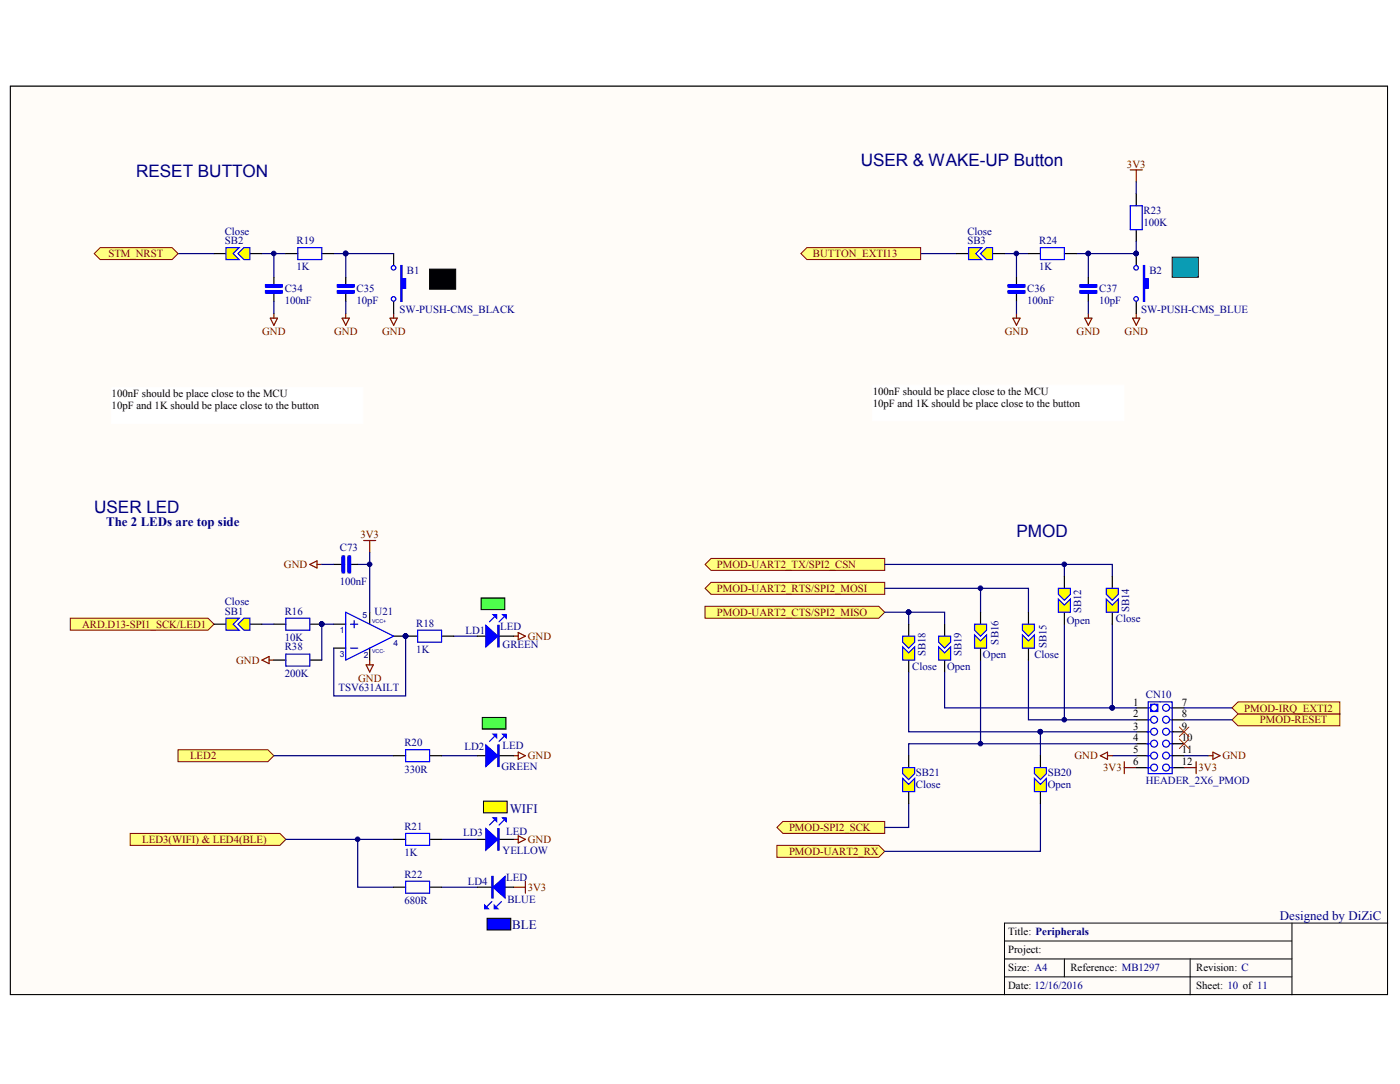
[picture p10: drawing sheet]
<svg xmlns="http://www.w3.org/2000/svg" width="279mm" height="216mm" viewBox="0 0 279 216" stroke-linecap="round" stroke-linejoin="round" font-family="sans-serif">
<defs><g id="words">
<g font-size="3.4" fill="#000080">
<text x="27.2" y="35.3">RESET BUTTON</text>
<text x="171.6" y="33.1">USER &amp; WAKE-UP Button</text>
<text x="18.8" y="102.2">USER LED</text>
<text x="202.6" y="106.9">PMOD</text>
</g>
<g font-size="2.6" fill="#000080">
<text x="21.2" y="104.7">The 2 LEDs are top side</text>
<text x="101.6" y="161.8">WIFI</text>
<text x="102.1" y="185">BLE</text>
<text x="255.1" y="183.3">Designed by DiZiC</text>
</g>
<g font-size="2.2" fill="#800000">
<text x="224.6" y="33.4">3V3</text>
<text x="21.6" y="51.2">STM_NRST</text>
<text x="162" y="51.2">BUTTON_EXTI13</text>
<text x="52.2" y="66.7">GND</text>
<text x="66.6" y="66.7">GND</text>
<text x="76.1" y="66.7">GND</text>
<text x="200.3" y="66.7">GND</text>
<text x="214.6" y="66.7">GND</text>
<text x="224.2" y="66.7">GND</text>
<text x="71.8" y="107.2">3V3</text>
<text x="56.6" y="113.1">GND</text>
<text x="142.9" y="113.1">PMOD-UART2_TX/SPI2_CSN</text>
<text x="142.9" y="117.9">PMOD-UART2_RTS/SPI2_MOSI</text>
<text x="16.4" y="125">ARD.D13-SPI1_SCK/LED1</text>
<text x="142.9" y="122.7">PMOD-UART2_CTS/SPI2_MISO</text>
<text x="105.2" y="127.4">GND</text>
<text x="47" y="132.2">GND</text>
<text x="71.4" y="135.8">GND</text>
<text x="248" y="141.7">PMOD-IRQ_EXTI2</text>
<text x="251.1" y="144.1">PMOD-RESET</text>
<text x="37.9" y="151.3">LED2</text>
<text x="105.2" y="151.3">GND</text>
<text x="214.1" y="151.3">GND</text>
<text x="219.9" y="153.6">3V3</text>
<text x="238.9" y="153.6">3V3</text>
<text x="243.7" y="151.3">GND</text>
<text x="28.3" y="167.9">LED3(WIFI) &amp; LED4(BLE)</text>
<text x="105.2" y="167.9">GND</text>
<text x="157.3" y="165.5">PMOD-SPI2_SCK</text>
<text x="157.3" y="170.3">PMOD-UART2_RX</text>
<text x="105.2" y="177.4">3V3</text>
</g>
<g font-size="2.2" fill="#000080">
<text x="44.8" y="46.7">Close</text>
<text x="192.8" y="46.7">Close</text>
<text x="227.9" y="42.7">R23</text>
<text x="227.9" y="45">100K</text>
<text x="44.8" y="48.6">SB2</text>
<text x="59.1" y="48.6">R19</text>
<text x="59.1" y="53.8">1K</text>
<text x="192.8" y="48.6">SB3</text>
<text x="207.1" y="48.6">R24</text>
<text x="207.1" y="53.8">1K</text>
<text x="56.8" y="58.2">C34</text>
<text x="71.1" y="58.2">C35</text>
<text x="81.1" y="54.6">B1</text>
<text x="204.7" y="58.2">C36</text>
<text x="219.1" y="58.2">C37</text>
<text x="229.1" y="54.6">B2</text>
<text x="56.8" y="60.5">100nF</text>
<text x="71.1" y="60.5">10pF</text>
<text x="79.6" y="62.4">SW-PUSH-CMS_BLACK</text>
<text x="204.7" y="60.5">100nF</text>
<text x="219.1" y="60.5">10pF</text>
<text x="227.5" y="62.4">SW-PUSH-CMS_BLUE</text>
<text x="67.7" y="109.8">C73</text>
<text x="67.7" y="116.5">100nF</text>
<text x="44.8" y="122.4">SB1</text>
<text x="44.8" y="120.5">Close</text>
<text x="56.8" y="122.4">R16</text>
<text x="74.7" y="122.4">U21</text>
<text x="83" y="124.8">R18</text>
<text x="99.7" y="125.5">LED</text>
<text x="212.6" y="124.3">Open</text>
<text x="215.5" y="122.2" transform="rotate(-90 215.5 122.2)">SB12</text>
<text x="222.4" y="123.9">Close</text>
<text x="225" y="121.9" transform="rotate(-90 225 121.9)">SB14</text>
<text x="56.8" y="127.7">10K</text>
<text x="56.8" y="129.6">R38</text>
<text x="83" y="130.1">1K</text>
<text x="92.8" y="126.2">LD1</text>
<text x="100.2" y="129.1">GREEN</text>
<text x="184.5" y="130.7" transform="rotate(-90 184.5 130.7)">SB18</text>
<text x="191.6" y="130.7" transform="rotate(-90 191.6 130.7)">SB19</text>
<text x="195.9" y="131">Open</text>
<text x="199" y="128.4" transform="rotate(-90 199 128.4)">SB16</text>
<text x="206.2" y="131">Close</text>
<text x="208.6" y="129.1" transform="rotate(-90 208.6 129.1)">SB15</text>
<text x="56.8" y="134.8">200K</text>
<text x="67.5" y="137.7">TSV631AILT</text>
<text x="181.8" y="133.4">Close</text>
<text x="188.8" y="133.4">Open</text>
<text x="228.4" y="139.1">CN10</text>
<text x="80.6" y="148.6">R20</text>
<text x="92.6" y="149.4">LD2</text>
<text x="100.2" y="149.1">LED</text>
<text x="80.6" y="153.9">330R</text>
<text x="100" y="153.4">GREEN</text>
<text x="182.6" y="154.6">SB21</text>
<text x="208.8" y="154.6">SB20</text>
<text x="182.6" y="156.9">Close</text>
<text x="208.8" y="156.9">Open</text>
<text x="228.4" y="156.2">HEADER_2X6_PMOD</text>
<text x="80.6" y="165.3">R21</text>
<text x="92.3" y="166.5">LD3</text>
<text x="100.9" y="166.2">LED</text>
<text x="80.6" y="170.5">1K</text>
<text x="100.2" y="170">YELLOW</text>
<text x="80.6" y="174.8">R22</text>
<text x="93.2" y="176.2">LD4</text>
<text x="100.9" y="175.5">LED</text>
<text x="101.1" y="179.8">BLUE</text>
<text x="80.6" y="180">680R</text>
</g>
<g font-size="2.2">
<text x="22.3" y="79.1">100nF should be place close to the MCU</text>
<text x="22.3" y="81.5">10pF and 1K should be place close to the button</text>
<text x="173.9" y="78.6">100nF should be place close to the MCU</text>
<text x="173.9" y="81">10pF and 1K should be place close to the button</text>
<text x="225.9" y="142.9">2</text>
<text x="225.9" y="140.5">1</text>
<text x="235.6" y="142.9">8</text>
<text x="235.6" y="140.5">7</text>
<text x="225.9" y="147.7">4</text>
<text x="225.9" y="145.3">3</text>
<text x="235.6" y="147.7">10</text>
<text x="235.6" y="145.3">9</text>
<text x="225.9" y="152.4">6</text>
<text x="225.9" y="150.1">5</text>
<text x="235.6" y="152.4">12</text>
<text x="235.6" y="150.1">11</text>
<text x="200.9" y="186.2">Title: Peripherals</text>
<text x="200.9" y="189.8">Project:</text>
<text x="200.9" y="193.5">Size: A4</text>
<text x="200.9" y="197">Date: 12/16/2016</text>
<text x="213.3" y="193.5">Reference: MB1297</text>
<text x="238.4" y="197">Sheet: 10 of 11</text>
<text x="238.4" y="193.5">Revision: C</text>
</g>
<g font-size="1.7" fill="#000080">
<text x="72.3" y="123">5</text>
<text x="67.7" y="126.1">1</text>
<text x="67.7" y="130.9">3</text>
<text x="72.5" y="131.1">2</text>
<text x="78.5" y="128.7">4</text>
</g>
<g font-size="1.1" fill="#000080">
<text x="74.2" y="124.1">VCC+</text>
<text x="74.2" y="130.1">VCC-</text>
</g>
</g></defs>
<path d="M2.1 17.2h274.5v180.9h-274.5z" fill="#fffcf8" stroke="#000" stroke-width=".2"/>
<path d="M200.2 187.4h57.3M200.2 191h57.3M200.2 194.6h57.3M212.2 191v3.6M237.2 191v7.1M257.5 183.8v14.3M276.6 183.8h-76.4v14.3" fill="none" stroke="#000" stroke-width=".2"/>
<path d="M35.5 149.3h17.9l1.2 1.2-1.2 1.2h-17.9z" fill-rule="evenodd" fill="#ffff80" stroke="#800000" stroke-width=".2"/>
<path d="M225.3 33.8h2.4M226.5 33.8v2.4" fill="none" stroke="#800000" stroke-width=".24"/>
<g fill="#0f0" stroke="#000" stroke-width=".2">
<path d="M95.9 119.1h4.7v2.3h-4.7z"/>
<path d="M96.1 142.9h4.8v2.3h-4.8z"/>
</g>
<path d="M85.6 53.6h5.2v4h-5.2z" fill="#000" stroke="#000" stroke-width=".2"/>
<path d="M233.6 51.2h5.2v4h-5.2z" fill="#009cca" stroke="#000" stroke-width=".2"/>
<g fill="#fff" stroke="#fff" stroke-width=".2">
<path d="M174 76.7h50v7.1h-50z"/>
<path d="M22.3 77.2h50.1v7.1h-50.1z"/>
</g>
<path d="M226.5 36.2v2.4M35.5 50.5h7.2M52.2 50.5h4.8M66.5 50.5h2.4M183.5 50.5h7.2M54.6 150.5h23.9M88 150.5h7.2" fill="none" stroke="#000080" stroke-width=".24"/>
<path d="M77.7 63.4h1.5l-.7 1.4zM78.5 62.4v1M225.8 63.4h1.4l-.7 1.4zM226.5 62.4v1M102.3 150.5h1M103.3 149.8l1.4 .7-1.4 .7z" fill="none" stroke="#800000" stroke-width=".24"/>
<circle cx="68.9" cy="50.5" r=".45" fill="#000080" stroke="#000080" stroke-width=".2"/>
<g fill="#ffff80" stroke="#800000" stroke-width=".2">
<path d="M18.8 50.5l1.2-1.2h14.3l1.2 1.2-1.2 1.2h-14.3z" fill-rule="evenodd"/>
<path d="M159.6 50.5l1.2-1.2h22.7v2.4h-22.7z" fill-rule="evenodd"/>
<path d="M245.6 143.4l1.2-1.2h20.3v2.4h-20.3z" fill-rule="evenodd"/>
<path d="M154.9 164.8l1.2-1.2h20.2v2.4h-20.2z" fill-rule="evenodd"/>
<path d="M245.6 141l1.2-1.2h20.3v2.4h-20.3z" fill-rule="evenodd"/>
<path d="M140.5 120.8h34.6l1.2 1.1-1.2 1.2h-34.6z" fill-rule="evenodd"/>
<path d="M140.5 117.2l1.2-1.2h34.6v2.4h-34.6z" fill-rule="evenodd"/>
<path d="M140.5 112.4l1.2-1.2h34.6v2.4h-34.6z" fill-rule="evenodd"/>
<path d="M154.9 168.4h20.2l1.2 1.2-1.2 1.2h-20.2z" fill-rule="evenodd"/>
</g>
<path d="M88 167.2h7.2M88 176.7h7.2" fill="none" stroke="#000080" stroke-width=".24"/>
<path d="M25.9 166h29.9l1.2 1.2-1.2 1.2h-29.9z" fill-rule="evenodd" fill="#ffff80" stroke="#800000" stroke-width=".2"/>
<path d="M102.3 126.7h1M103.3 126l1.4 .7-1.4 .7zM102.3 167.2h1M102.3 176.7h2.4M103.3 166.5l1.4 .7-1.4 .7zM104.7 175.5v2.4" fill="none" stroke="#800000" stroke-width=".24"/>
<path d="M57 167.2h21.5M71.3 167.2v9.5h7.2" fill="none" stroke="#000080" stroke-width=".24"/>
<circle cx="71.3" cy="167.2" r=".45" fill="#000080" stroke="#000080" stroke-width=".2"/>
<path d="M96.4 159.6h4.7v2.3h-4.7z" fill="#fe0" stroke="#000" stroke-width=".2"/>
<path d="M97.1 182.9h4.7v2.3h-4.7z" fill="#00f" stroke="#000" stroke-width=".2"/>
<path d="M224.1 151.7v2.4M224.1 152.9h2.4" fill="none" stroke="#800000" stroke-width=".24"/>
<path d="M14 123.1h27.5l1.2 1.2-1.2 1.2h-27.5z" fill-rule="evenodd" fill="#ffff80" stroke="#800000" stroke-width=".2"/>
<g fill="none" stroke="#000" stroke-width=".24">
<path d="M226.5 38.6v2.4M42.7 50.5h2.3M49.8 50.5h2.4M54.6 55.3v1.4M54.6 58.4v1.6M57 50.5h2.4M64.1 50.5h2.4M68.9 55.3v1.4M68.9 58.4v1.6M202.6 55.3v1.4M202.6 58.4v1.6M205 50.5h2.4"/>
<path d="M212.2 50.5h2.3M216.9 55.3v1.4M216.9 58.4v1.6M226.5 45.7v2.4M66.5 112.4h1.7M69.9 112.4h1.4M54.6 124.3h2.4M54.6 131.5h2.4M61.8 124.3h2.3M61.8 131.5h2.3M66.5 124.3h2.4M66.5 129.1h2.4"/>
<path d="M73.7 121.9v2.4M73.7 129.1v2.4M78.5 126.7h4.7M88 126.7h2.4M95.2 126.7h1.6M99.5 126.7h2.8M78.5 150.5h2.4M85.6 150.5h2.4M95.2 150.5h1.6M99.5 150.5h2.8M226.5 143.4h2.4M226.5 148.1h2.4"/>
<path d="M226.5 152.9h2.4M226.5 141h2.4M226.5 145.8h2.4M226.5 150.5h2.4M233.6 143.4h2.4M233.6 148.1h2.4M233.6 152.9h2.4M233.6 141h2.4M233.6 145.8h2.4M233.6 150.5h2.4M78.5 167.2h2.4M78.5 176.7h2.4"/>
<path d="M85.6 167.2h2.4M85.6 176.7h2.4M95.2 167.2h1.6M95.2 176.7h2.8M99.5 167.2h2.8M100.7 176.7h1.6"/>
</g>
<g fill="none" stroke="#00f" stroke-width=".24">
<path d="M52.9 56.7h3.4v.5h-3.4zM52.9 57.9h3.4v.5h-3.4zM59.4 49.3h4.7v2.4h-4.7zM67.2 56.7h3.4v.5h-3.4zM67.2 57.9h3.4v.5h-3.4zM200.9 56.7h3.4v.5h-3.4zM200.9 57.9h3.4v.5h-3.4zM207.4 49.3h4.8v2.4h-4.8zM215.3 56.7h3.3v.5h-3.3zM215.3 57.9h3.3v.5h-3.3zM225.3 41h2.4v4.7h-2.4zM68.2 110.8h.5v3.3h-.5z"/>
<path d="M69.4 110.8h.5v3.3h-.5zM57 123.1h4.8v2.4h-4.8zM57 130.3h4.8v2.4h-4.8zM68.9 121.9l9.6 4.8-9.6 4.8zM69.9 124.3h1.4M69.9 129.1h1.4M70.6 123.6v1.4M83.2 125.5h4.8v2.4h-4.8zM98.5 122.9l-.9 .9M100.4 122.9l-.9 .9M228.9 139.8h4.7v14.3h-4.7zM80.9 149.3h4.7v2.4h-4.7z"/>
<path d="M98.5 146.7l-.9 1M100.4 146.7l-.9 1M228.6 145.8h.7M228.6 148.1h.7M228.6 150.5h.7M228.6 152.9h.7M228.9 143.4h.4M228.9 141h.4M229.3 140.3h1.5v1.4h-1.5zM233.2 143.4h.4M233.2 145.8h.7M233.2 148.1h.7"/>
<path d="M233.2 150.5h.7M233.2 152.9h.7M233.2 141h.4M80.9 166h4.7v2.4h-4.7zM80.9 175.5h4.7v2.4h-4.7zM98 179.6l-.9 .9M98.5 163.4l-.9 .9M99.9 179.6l-.9 .9M100.4 163.4l-.9 .9"/>
<circle cx="230" cy="141" r=".69"/>
<circle cx="230" cy="145.7" r=".69"/>
<circle cx="230" cy="148.1" r=".69"/>
<circle cx="230" cy="143.3" r=".69"/>
<circle cx="230" cy="150.5" r=".69"/>
<circle cx="230" cy="152.9" r=".69"/>
<circle cx="232.4" cy="141" r=".69"/>
<circle cx="232.4" cy="145.7" r=".69"/>
<circle cx="232.4" cy="148.1" r=".69"/>
<circle cx="232.4" cy="150.5" r=".69"/>
<circle cx="232.4" cy="143.3" r=".69"/>
<circle cx="232.4" cy="152.9" r=".69"/>
</g>
<g fill="none" stroke="#800000" stroke-width=".24">
<path d="M53.9 63.4h1.4l-.7 1.4zM54.6 62.4v1M68.2 63.4h1.4l-.7 1.4zM68.9 62.4v1M201.9 63.4h1.4l-.7 1.4zM202.6 62.4v1M216.2 63.4h1.4l-.7 1.4zM216.9 62.4v1M61.8 112.4l1.4-.7v1.4zM63.2 112.4h.9M72.5 107.7h2.4M73.7 107.7v2.3"/>
<path d="M52.2 131.5l1.4-.7v1.4zM53.6 131.5h1M73 132.4h1.4l-.7 1.4zM73.7 131.5v.9M219.3 150.5l1.4-.7v1.4zM220.7 150.5h1M236 152.9h2.4M238.4 151.7v2.4M240.8 150.5h1M241.8 149.8l1.4 .7-1.4 .7z"/>
</g>
<g fill="none" stroke="#000080" stroke-width=".24">
<path d="M54.6 50.5v4.8M68.9 50.5v4.8M200.2 50.5h4.8M202.6 50.5v4.8M214.5 50.5h2.4v4.8M54.6 60v2.4M68.9 60v2.4M202.6 60v2.4M216.9 60v2.4M64.1 112.4h2.4M71.3 112.4h2.4M73.7 110v11.9"/>
<path d="M176.3 112.4h45.4v2.4M176.3 117.2h28.7v4.7M195.4 117.2v4.7M212.2 112.4v2.4M52.2 124.3h2.4M66.5 124.3h-2.4v7.2M80.9 126.7v11.9h-14.4v-9.5M90.4 126.7h4.8M176.3 121.9h4.8M181.1 121.9h7.2v2.4M181.1 133.8v12h26.3M181.1 121.9v2.4"/>
<path d="M188.3 133.8v7.2h33.4M195.4 131.5v16.6M205 131.5v11.9h21.5M212.2 124.3v19.1M221.7 124.3v16.7M207.4 145.8h19.1M207.4 145.8v4.7M221.7 150.5h4.8M221.7 141h4.8M226.5 148.1h-45.4v2.4M236 150.5h4.8M236 143.4h9.6"/>
<path d="M236 141h9.6M181.1 160v4.8h-4.8M207.4 160v9.6h-31.1"/>
</g>
<path d="M235.1 144.8l1.9 1.9M235.1 147.2l1.9 1.9M237 144.8l-1.9 1.9M237 147.2l-1.9 1.9" fill="none" stroke="#f00" stroke-width=".2"/>
<g fill="#000080" stroke="#000080" stroke-width=".2">
<circle cx="212.1" cy="112.4" r=".45"/>
<circle cx="212.1" cy="143.3" r=".45"/>
<circle cx="195.4" cy="117.2" r=".45"/>
<circle cx="195.4" cy="148.1" r=".45"/>
<circle cx="207.4" cy="145.7" r=".45"/>
<circle cx="181.1" cy="121.9" r=".45"/>
<circle cx="221.7" cy="141" r=".45"/>
<circle cx="80.8" cy="126.7" r=".45"/>
<circle cx="54.6" cy="50.5" r=".45"/>
<circle cx="68.9" cy="50.5" r=".45"/>
<circle cx="73.7" cy="112.4" r=".45"/>
<circle cx="64.1" cy="124.3" r=".45"/>
<circle cx="216.9" cy="50.5" r=".45"/>
<circle cx="202.6" cy="50.5" r=".45"/>
</g>
<path d="M53.2 56.9h2.8M53.2 58.1h2.8M67.5 56.9h2.8M67.5 58.1h2.8M201.2 56.9h2.8M201.2 58.1h2.8M215.5 56.9h2.9M215.5 58.1h2.9M68.4 111v2.8M69.6 111v2.8" fill="none" stroke="#00f" stroke-width=".72"/>
<g fill="#00f" stroke="#00f" stroke-width=".24">
<path d="M96.8 124.6l2.4 2.1-2.4 2.1z"/>
<path d="M100.2 122.4h.7v.7z"/>
<path d="M98.3 122.4h.7v.7z"/>
<path d="M96.8 148.4l2.4 2.1-2.4 2.2z"/>
<path d="M100.2 146.2h.7v.7z"/>
<path d="M98.3 146.2h.7v.7z"/>
<path d="M96.8 165l2.4 2.2-2.4 2.1z"/>
<path d="M100.2 162.9h.7v.7z"/>
<path d="M98.3 162.9h.7v.7z"/>
<path d="M98.3 176.7l2.4-2.1v4.2z"/>
<path d="M96.6 180.3l.7 .7h-.7z"/>
<path d="M98.5 180.3l.7 .7h-.7z"/>
<path d="M99.2 124.6h.3v4.2h-.3z" fill-rule="evenodd"/>
<path d="M99.2 148.4h.3v4.3h-.3z" fill-rule="evenodd"/>
<path d="M99.2 165h.3v4.3h-.3z" fill-rule="evenodd"/>
<path d="M98 174.6h.3v4.2h-.3z" fill-rule="evenodd"/>
</g>
<g fill="#ff0" stroke="#00f" stroke-width=".24">
<path d="M47.4 50.5l1.2-1.2h1.2v2.4h-1.2z" fill-rule="evenodd"/>
<path d="M45 49.3h2.7l-1.2 1.2 1.2 1.2h-2.7z" fill-rule="evenodd"/>
</g>
<path d="M42.7 124.3h2.3M49.8 124.3h2.4" fill="none" stroke="#000" stroke-width=".24"/>
<g fill="#ff0" stroke="#00f" stroke-width=".24">
<path d="M47.4 124.3l1.2-1.2h1.2v2.4h-1.2z" fill-rule="evenodd"/>
<path d="M45 123.1h2.7l-1.2 1.2 1.2 1.2h-2.7z" fill-rule="evenodd"/>
</g>
<path d="M190.7 50.5h2.4M197.8 50.5h2.4" fill="none" stroke="#000" stroke-width=".24"/>
<g fill="#ff0" stroke="#00f" stroke-width=".24">
<path d="M195.4 50.5l1.2-1.2h1.2v2.4h-1.2z" fill-rule="evenodd"/>
<path d="M193.1 49.3h2.6l-1.2 1.2 1.2 1.2h-2.6z" fill-rule="evenodd"/>
</g>
<path d="M221.7 114.8v2.4M221.7 121.9v2.4" fill="none" stroke="#000" stroke-width=".24"/>
<g fill="#ff0" stroke="#00f" stroke-width=".24">
<path d="M220.5 117.2h2.4v1.2l-1.2 1.2-1.2-1.2z" fill-rule="evenodd"/>
<path d="M220.5 119.3l1.2 1.2 1.2-1.2v2.6h-2.4z" fill-rule="evenodd"/>
</g>
<path d="M212.2 114.8v2.4M212.2 121.9v2.4" fill="none" stroke="#000" stroke-width=".24"/>
<g fill="#ff0" stroke="#00f" stroke-width=".24">
<path d="M211 117.2h2.3v1.2l-1.1 1.2-1.2-1.2z" fill-rule="evenodd"/>
<path d="M211 119.3l1.2 1.2 1.1-1.2v2.6h-2.3z" fill-rule="evenodd"/>
</g>
<path d="M205 121.9v2.4M205 129.1v2.4" fill="none" stroke="#000" stroke-width=".24"/>
<g fill="#ff0" stroke="#00f" stroke-width=".24">
<path d="M203.8 124.3h2.4v1.2l-1.2 1.2-1.2-1.2z" fill-rule="evenodd"/>
<path d="M203.8 126.5l1.2 1.2 1.2-1.2v2.6h-2.4z" fill-rule="evenodd"/>
</g>
<path d="M195.4 121.9v2.4M195.4 129.1v2.4" fill="none" stroke="#000" stroke-width=".24"/>
<g fill="#ff0" stroke="#00f" stroke-width=".24">
<path d="M194.2 124.3h2.4v1.2l-1.2 1.2-1.2-1.2z" fill-rule="evenodd"/>
<path d="M194.2 126.5l1.2 1.2 1.2-1.2v2.6h-2.4z" fill-rule="evenodd"/>
</g>
<path d="M188.3 124.3v2.4M188.3 131.5v2.3" fill="none" stroke="#000" stroke-width=".24"/>
<g fill="#ff0" stroke="#00f" stroke-width=".24">
<path d="M187.1 126.7h2.4v1.2l-1.2 1.2-1.2-1.2z" fill-rule="evenodd"/>
<path d="M187.1 128.8l1.2 1.2 1.2-1.2v2.7h-2.4z" fill-rule="evenodd"/>
</g>
<path d="M181.1 124.3v2.4M181.1 131.5v2.3" fill="none" stroke="#000" stroke-width=".24"/>
<g fill="#ff0" stroke="#00f" stroke-width=".24">
<path d="M179.9 126.7h2.4v1.2l-1.2 1.2-1.2-1.2z" fill-rule="evenodd"/>
<path d="M179.9 128.8l1.2 1.2 1.2-1.2v2.7h-2.4z" fill-rule="evenodd"/>
</g>
<path d="M181.1 150.5v2.4M181.1 157.7v2.3" fill="none" stroke="#000" stroke-width=".24"/>
<g fill="#ff0" stroke="#00f" stroke-width=".24">
<path d="M179.9 152.9h2.4v1.2l-1.2 1.2-1.2-1.2z" fill-rule="evenodd"/>
<path d="M179.9 155l1.2 1.2 1.2-1.2v2.7h-2.4z" fill-rule="evenodd"/>
</g>
<path d="M207.4 150.5v2.4M207.4 157.7v2.3" fill="none" stroke="#000" stroke-width=".24"/>
<g fill="#ff0" stroke="#00f" stroke-width=".24">
<path d="M206.2 152.9h2.4v1.2l-1.2 1.2-1.2-1.2z" fill-rule="evenodd"/>
<path d="M206.2 155l1.2 1.2 1.2-1.2v2.7h-2.4z" fill-rule="evenodd"/>
</g>
<path d="M78.5 50.5v2.4M226.5 50.5v2.4M78.5 60v2.4M226.5 60v2.4" fill="none" stroke="#000" stroke-width=".24"/>
<g fill="#00f" stroke="#00f" stroke-width=".24">
<path d="M79.9 52.9h.2v2.6h.8v1.9h-.8v2.6h-.2z" fill-rule="evenodd"/>
<path d="M227.9 52.9h.2v2.6h.8v1.9h-.8v2.6h-.2z" fill-rule="evenodd"/>
</g>
<g fill="none" stroke="#00f" stroke-width=".24">
<circle cx="78.4" cy="53.3" r=".45"/>
<circle cx="78.4" cy="59.5" r=".45"/>
<circle cx="226.5" cy="53.3" r=".45"/>
<circle cx="226.5" cy="59.5" r=".45"/>
</g>
<g fill="#000080" stroke="#000080" stroke-width=".2">
<circle cx="226.5" cy="50.5" r=".45"/>
<circle cx="68.9" cy="50.5" r=".45"/>
<circle cx="216.9" cy="50.5" r=".45"/>
</g>
<path d="M68.9 50.5h9.6M226.5 48.1v2.4h-9.6" fill="none" stroke="#000080" stroke-width=".24"/>
<use href="#words"/>
</svg>
